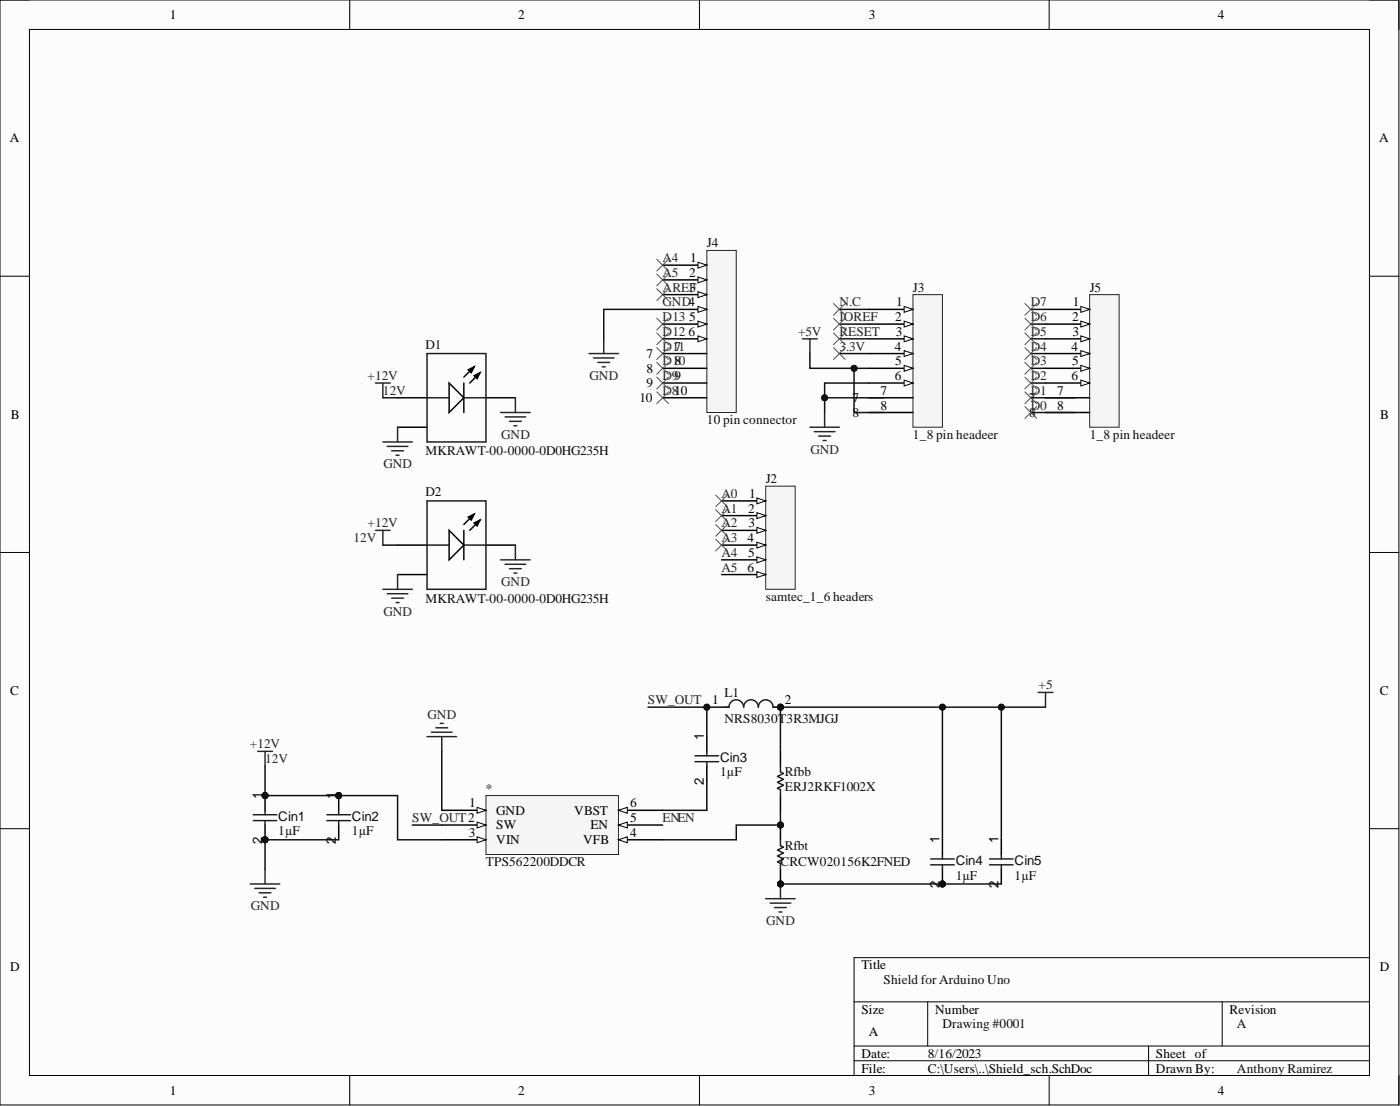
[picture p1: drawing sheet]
<svg xmlns="http://www.w3.org/2000/svg" width="241mm" height="190mm" viewBox="0 0 241 190" stroke-linecap="round" stroke-linejoin="round" font-family="sans-serif">
<defs><g id="words">
<g font-size="2.3">
<text x="29.3" y="3.3">1</text>
<text x="89.3" y="3.3">2</text>
<text x="149.7" y="3.3">3</text>
<text x="209.9" y="3.3">4</text>
<text x="1.7" y="24.5">A</text>
<text x="237.7" y="24.5">A</text>
<text x="118.8" y="47.7">2</text>
<text x="118.9" y="45.2">1</text>
<text x="118.9" y="50.2">3</text>
<text x="154.5" y="52.8">1</text>
<text x="184.9" y="52.8">1</text>
<text x="118.7" y="57.9">6</text>
<text x="118.8" y="55.3">5</text>
<text x="154.3" y="55.3">2</text>
<text x="154.4" y="57.9">3</text>
<text x="184.8" y="55.3">2</text>
<text x="184.9" y="57.9">3</text>
<text x="111.4" y="61.7">7</text>
<text x="111.4" y="64.2">8</text>
<text x="154.2" y="60.4">4</text>
<text x="154.2" y="65.5">6</text>
<text x="154.3" y="62.9">5</text>
<text x="184.7" y="60.4">4</text>
<text x="184.7" y="65.5">6</text>
<text x="184.8" y="62.9">5</text>
<text x="110.2" y="69.3">10</text>
<text x="111.4" y="66.7">9</text>
<text x="147" y="69.3">7</text>
<text x="147" y="71.8">8</text>
<text x="151.8" y="68">7</text>
<text x="151.8" y="70.5">8</text>
<text x="177.4" y="69.3">7</text>
<text x="177.4" y="71.8">8</text>
<text x="182.2" y="68">7</text>
<text x="182.2" y="70.5">8</text>
<text x="1.9" y="72.2">B</text>
<text x="237.9" y="72.2">B</text>
<text x="128.9" y="88.3">2</text>
<text x="129.1" y="85.8">1</text>
<text x="128.8" y="93.4">4</text>
<text x="128.9" y="95.9">5</text>
<text x="129" y="90.8">3</text>
<text x="128.8" y="98.5">6</text>
<text x="1.8" y="119.7">C</text>
<text x="237.8" y="119.7">C</text>
<text x="122.8" y="121.3">1</text>
<text x="135.3" y="121.3">2</text>
<text x="121.3" y="127.4" transform="rotate(-90 121.3 127.4)">1</text>
<text x="45.2" y="137.5" transform="rotate(-90 45.2 137.5)">1</text>
<text x="57.9" y="137.5" transform="rotate(-90 57.9 137.5)">1</text>
<text x="121.3" y="135.2" transform="rotate(-90 121.3 135.2)">2</text>
<text x="80.9" y="139.1">1</text>
<text x="85.5" y="140.3">GND</text>
<text x="85.5" y="142.9">SW</text>
<text x="99" y="140.3">VBST</text>
<text x="101.8" y="142.9">EN</text>
<text x="108.6" y="141.6">5</text>
<text x="108.6" y="139.1">6</text>
<text x="45.2" y="145.3" transform="rotate(-90 45.2 145.3)">2</text>
<text x="57.9" y="145.3" transform="rotate(-90 57.9 145.3)">2</text>
<text x="80.8" y="144.1">3</text>
<text x="85.5" y="145.4">VIN</text>
<text x="100.5" y="145.4">VFB</text>
<text x="108.6" y="144.1">4</text>
<text x="161.9" y="145.2" transform="rotate(-90 161.9 145.2)">1</text>
<text x="172.1" y="145.2" transform="rotate(-90 172.1 145.2)">1</text>
<text x="161.9" y="152.9" transform="rotate(-90 161.9 152.9)">2</text>
<text x="172.1" y="152.9" transform="rotate(-90 172.1 152.9)">2</text>
<text x="1.8" y="167.3">D</text>
<text x="148.5" y="167">Title</text>
<text x="237.8" y="167.3">D</text>
<text x="148.5" y="174.6">Size</text>
<text x="149.7" y="178.4">A</text>
<text x="161.2" y="174.6">Number</text>
<text x="211.9" y="174.6">Revision</text>
<text x="148.5" y="182.2">Date:</text>
<text x="148.5" y="184.7">File:</text>
<text x="159.9" y="182.2">8/16/2023</text>
<text x="159.9" y="184.7">C:\Users\..\Shield_sch.SchDoc</text>
<text x="199.2" y="182.2">Sheet of</text>
<text x="199.2" y="184.7">Drawn By:</text>
<text x="29.3" y="188.5">1</text>
<text x="89.3" y="188.5">2</text>
<text x="149.7" y="188.5">3</text>
<text x="209.9" y="188.5">4</text>
</g>
<g font-size="2.3" fill="#262626">
<text x="114.2" y="45.2">A4</text>
<text x="114.2" y="47.7">A5</text>
<text x="114.2" y="50.2">AREF</text>
<text x="114.2" y="52.8">GND4</text>
<text x="144.7" y="52.8">N.C</text>
<text x="177.7" y="52.8">D7</text>
<text x="114.2" y="55.3">D13</text>
<text x="114.2" y="57.9">D12</text>
<text x="137.6" y="57.9">+5V</text>
<text x="144.7" y="55.3">IOREF</text>
<text x="144.7" y="57.9">RESET</text>
<text x="177.7" y="55.3">D6</text>
<text x="177.7" y="57.9">D5</text>
<text x="63.4" y="65.5">+12V</text>
<text x="101.6" y="65.5">GND</text>
<text x="114.2" y="60.4">D171</text>
<text x="114.2" y="62.9">D180</text>
<text x="114.2" y="65.5">D99</text>
<text x="144.7" y="60.4">3.3V</text>
<text x="177.7" y="60.4">D4</text>
<text x="177.7" y="62.9">D3</text>
<text x="177.7" y="65.5">D2</text>
<text x="66" y="68">12V</text>
<text x="114.2" y="68">D810</text>
<text x="177.7" y="68">D1</text>
<text x="177.7" y="70.5">D0</text>
<text x="86.4" y="75.6">GND</text>
<text x="66.1" y="80.7">GND</text>
<text x="139.7" y="78.2">GND</text>
<text x="124.4" y="85.8">A0</text>
<text x="124.4" y="88.3">A1</text>
<text x="60.9" y="93.4">12V</text>
<text x="63.4" y="90.8">+12V</text>
<text x="124.4" y="90.8">A2</text>
<text x="124.4" y="93.4">A3</text>
<text x="124.4" y="95.9">A4</text>
<text x="86.4" y="101">GND</text>
<text x="124.4" y="98.5">A5</text>
<text x="66.1" y="106.1">GND</text>
<text x="179" y="118.8">+5</text>
<text x="73.7" y="123.8">GND</text>
<text x="111.7" y="121.3">SW_OUT</text>
<text x="43.1" y="128.9">+12V</text>
<text x="45.7" y="131.4">12V</text>
<text x="71.1" y="141.6">SW_OUT2</text>
<text x="114.2" y="141.6">ENEN</text>
<text x="43.2" y="156.8">GND</text>
<text x="132.1" y="159.4">GND</text>
</g>
<g font-size="2.3" fill="#0e0e0e">
<text x="121.8" y="42.6">J4</text>
<text x="157.4" y="50.2">J3</text>
<text x="187.8" y="50.2">J5</text>
<text x="73.3" y="60.1">D1</text>
<text x="121.8" y="73.1">10 pin connector</text>
<text x="157.4" y="75.6">1_8 pin headeer</text>
<text x="187.8" y="75.6">1_8 pin headeer</text>
<text x="73.3" y="78.4">MKRAWT-00-0000-0D0HG235H</text>
<text x="132" y="83.2">J2</text>
<text x="73.3" y="85.5">D2</text>
<text x="73.3" y="103.8">MKRAWT-00-0000-0D0HG235H</text>
<text x="132" y="103.5">samtec_1_6 headers</text>
<text x="124.9" y="120">L1</text>
<text x="124.9" y="124.6">NRS8030T3R3MJGJ</text>
<text x="124.1" y="131.2">Cin3</text>
<text x="83.8" y="136.5">*</text>
<text x="124.1" y="133.7">1µF</text>
<text x="135.3" y="133.7">Rfbb</text>
<text x="135.3" y="136.3">ERJ2RKF1002X</text>
<text x="48" y="143.9">1µF</text>
<text x="48" y="141.3">Cin1</text>
<text x="60.7" y="143.9">1µF</text>
<text x="60.7" y="141.3">Cin2</text>
<text x="83.8" y="149.2">TPS562200DDCR</text>
<text x="134.5" y="149.2">CRCW020156K2FNED</text>
<text x="135.3" y="146.4">Rfbt</text>
<text x="164.7" y="149">Cin4</text>
<text x="174.9" y="149">Cin5</text>
<text x="164.7" y="151.5">1µF</text>
<text x="174.9" y="151.5">1µF</text>
<text x="152.3" y="169.5">Shield for Arduino Uno</text>
<text x="162.4" y="177.1">Drawing #0001</text>
<text x="213.2" y="177.1">A</text>
<text x="213.2" y="184.7">Anthony Ramirez</text>
</g>
</g></defs>
<path d="M0 0h241.1v190.3h-241.1z" fill-rule="evenodd" fill="#fcfcfc"/>
<path d="M0 0h241.1v190.3h-241.1z" fill="none" stroke="#000" stroke-width=".17"/>
<path d="M5.1 5.1h230.9v180.1h-230.9z" fill-rule="evenodd" fill="#fcfcfc"/>
<g fill="none" stroke="#000" stroke-width=".17">
<path d="M0 0h5.1M60.3 0v5.1M120.6 0v5.1M180.8 0v5.1M236 0h5.1v5.1M5.1 5.1h230.9v180.1h-230.9zM0 47.6h5.1M236 47.6h5.1M0 95.2h5.1M236 95.2h5.1M0 142.7h5.1M236 142.7h5.1"/>
<path d="M147.2 172.6h88.8M159.9 172.6v7.6M210.7 172.6v7.6M236 164.9h-88.8v20.3M60.3 185.2v5.1M120.6 185.2v5.1M147.2 180.2h88.8M147.2 182.7h88.8M180.8 185.2v5.1M198 180.2v5M241.1 185.2v5.1"/>
</g>
<path d="M68.5 68.5h5.1M68.5 73.6h5.1M83.8 68.5h5" fill="none" stroke="#000" stroke-width=".25"/>
<path d="M77.4 66l2.5 2.5-2.5 2.6z" fill="#fefefe"/>
<path d="M77.4 66l2.5 2.5-2.5 2.6zM79.9 66v5.1M80.7 63.7l1-.5-.5 1zM81.7 64.7l1-.5-.5 1zM81.7 63.2l-1.8 1.8M82.7 64.2l-1.7 1.8M68.5 93.9h5.1M68.5 99h5.1M83.8 93.9h5" fill="none" stroke="#000" stroke-width=".25"/>
<path d="M80.7 63.7l1-.5-.5 1zM81.7 64.7l1-.5-.5 1z" fill="#000"/>
<path d="M73.6 60.9h10.2v15.2h-10.2zM73.6 68.5h3.8M79.9 68.5h3.9" fill="none" stroke="#1c1c1c" stroke-width=".25"/>
<path d="M77.4 91.4l2.5 2.5-2.5 2.5z" fill="#fefefe"/>
<path d="M77.4 91.4l2.5 2.5-2.5 2.5zM79.9 91.4v5M80.7 89.1l1-.5-.5 1zM81.7 90.1l1-.5-.5 1zM81.7 88.6l-1.8 1.7M82.7 89.6l-1.7 1.8" fill="none" stroke="#000" stroke-width=".25"/>
<path d="M80.7 89.1l1-.5-.5 1zM81.7 90.1l1-.5-.5 1z" fill="#000"/>
<path d="M73.6 86.3h10.2v15.2h-10.2zM73.6 93.9h3.8M79.9 93.9h3.9" fill="none" stroke="#1c1c1c" stroke-width=".25"/>
<path d="M83.8 137h22.8v10.2h-22.8z" fill-rule="evenodd" fill="#f5f5f5"/>
<path d="M83.8 137h22.8v10.2h-22.8z" fill="none" stroke="#262626" stroke-width=".17"/>
<path d="M76.1 139.6h7.7" fill="none" stroke="#000" stroke-width=".25"/>
<path d="M82.2 139.1l1.6 .5-1.6 .5z" fill="#fbfbfb"/>
<path d="M82.2 139.1l1.6 .5-1.6 .5z" fill="none" stroke="#000" stroke-width=".17"/>
<path d="M76.1 142.1h7.7" fill="none" stroke="#000" stroke-width=".25"/>
<path d="M82.2 141.6l1.6 .5-1.6 .5z" fill="#fbfbfb"/>
<path d="M82.2 141.6l1.6 .5-1.6 .5z" fill="none" stroke="#000" stroke-width=".17"/>
<path d="M76.1 144.6h7.7" fill="none" stroke="#000" stroke-width=".25"/>
<path d="M82.2 144.1l1.6 .5-1.6 .6z" fill="#fbfbfb"/>
<path d="M82.2 144.1l1.6 .5-1.6 .6z" fill="none" stroke="#000" stroke-width=".17"/>
<path d="M106.6 144.6h7.6" fill="none" stroke="#000" stroke-width=".25"/>
<path d="M106.6 144.6l1.5-.5v1.1z" fill="#fbfbfb"/>
<path d="M106.6 144.6l1.5-.5v1.1z" fill="none" stroke="#000" stroke-width=".17"/>
<path d="M106.6 142.1h7.6" fill="none" stroke="#000" stroke-width=".25"/>
<path d="M106.6 142.1l1.5-.5v1z" fill="#fbfbfb"/>
<path d="M106.6 142.1l1.5-.5v1z" fill="none" stroke="#000" stroke-width=".17"/>
<path d="M106.6 139.6h7.6" fill="none" stroke="#000" stroke-width=".25"/>
<path d="M106.6 139.6l1.5-.5v1z" fill="#fbfbfb"/>
<path d="M106.6 139.6l1.5-.5v1z" fill="none" stroke="#000" stroke-width=".17"/>
<circle cx="45.7" cy="137" r=".51" fill="#0e0e0e"/>
<circle cx="45.7" cy="137" r=".51" fill="none" stroke="#0e0e0e" stroke-width=".17"/>
<circle cx="45.7" cy="144.6" r=".51" fill="#0e0e0e"/>
<circle cx="45.7" cy="144.6" r=".51" fill="none" stroke="#0e0e0e" stroke-width=".17"/>
<path d="M45.7 137v2.6" fill="none" stroke="#000" stroke-width=".25"/>
<circle cx="45.7" cy="137" r=".51" fill="#0e0e0e"/>
<circle cx="45.7" cy="137" r=".51" fill="none" stroke="#0e0e0e" stroke-width=".17"/>
<path d="M45.7 142.1v2.5" fill="none" stroke="#000" stroke-width=".25"/>
<circle cx="45.7" cy="144.6" r=".51" fill="#0e0e0e"/>
<circle cx="45.7" cy="144.6" r=".51" fill="none" stroke="#0e0e0e" stroke-width=".17"/>
<path d="M45.7 139.6v.7M43.7 141.3h4M43.7 140.3h4M45.7 141.3v.8" fill="none" stroke="#1c1c1c" stroke-width=".25"/>
<circle cx="58.4" cy="137" r=".51" fill="#0e0e0e"/>
<circle cx="58.4" cy="137" r=".51" fill="none" stroke="#0e0e0e" stroke-width=".17"/>
<path d="M58.4 137v2.6" fill="none" stroke="#000" stroke-width=".25"/>
<circle cx="58.4" cy="137" r=".51" fill="#0e0e0e"/>
<circle cx="58.4" cy="137" r=".51" fill="none" stroke="#0e0e0e" stroke-width=".17"/>
<path d="M121.8 126.9v2.5M121.8 132v2.5M58.4 142.1v2.5" fill="none" stroke="#000" stroke-width=".25"/>
<path d="M58.4 139.6v.7M119.8 131.2h4.1M119.8 130.2h4.1M121.8 129.4v.8M121.8 131.2v.8M56.3 141.3h4.1M56.3 140.3h4.1M58.4 141.3v.8" fill="none" stroke="#1c1c1c" stroke-width=".25"/>
<circle cx="162.4" cy="152.3" r=".51" fill="#0e0e0e"/>
<circle cx="162.4" cy="152.3" r=".51" fill="none" stroke="#0e0e0e" stroke-width=".17"/>
<path d="M162.4 144.6v2.6M162.4 149.7v2.6" fill="none" stroke="#000" stroke-width=".25"/>
<circle cx="162.4" cy="152.3" r=".51" fill="#0e0e0e"/>
<circle cx="162.4" cy="152.3" r=".51" fill="none" stroke="#0e0e0e" stroke-width=".17"/>
<path d="M134.5 132v1l.5 .2-1 .5 1 .5-1 .5 1 .6-1 .5 .5 .2v1M160.4 149h4.1M160.4 147.9h4.1M162.4 147.2v.7M162.4 149v.7M170.6 149h4M170.6 147.9h4M172.6 147.2v.7M172.6 149v.7" fill="none" stroke="#1c1c1c" stroke-width=".25"/>
<path d="M134.5 129.4v2.6M134.5 137v2.6M172.6 144.6v2.6M172.6 149.7v2.6" fill="none" stroke="#000" stroke-width=".25"/>
<circle cx="134.5" cy="152.3" r=".51" fill="#0e0e0e"/>
<circle cx="134.5" cy="152.3" r=".51" fill="none" stroke="#0e0e0e" stroke-width=".17"/>
<circle cx="134.5" cy="142.1" r=".51" fill="#0e0e0e"/>
<circle cx="134.5" cy="142.1" r=".51" fill="none" stroke="#0e0e0e" stroke-width=".17"/>
<path d="M134.5 149.7v2.6" fill="none" stroke="#000" stroke-width=".25"/>
<circle cx="134.5" cy="152.3" r=".51" fill="#0e0e0e"/>
<circle cx="134.5" cy="152.3" r=".51" fill="none" stroke="#0e0e0e" stroke-width=".17"/>
<path d="M134.5 142.1v2.5" fill="none" stroke="#000" stroke-width=".25"/>
<circle cx="134.5" cy="142.1" r=".51" fill="#0e0e0e"/>
<circle cx="134.5" cy="142.1" r=".51" fill="none" stroke="#0e0e0e" stroke-width=".17"/>
<path d="M134.5 144.6v1.1l.5 .2-1 .5 1 .5-1 .5 1 .5-1 .6 .5 .2v1" fill="none" stroke="#1c1c1c" stroke-width=".25"/>
<circle cx="134.5" cy="121.8" r=".51" fill="#0e0e0e"/>
<circle cx="134.5" cy="121.8" r=".51" fill="none" stroke="#0e0e0e" stroke-width=".17"/>
<path d="M124.4 121.8h1.2M133.2 121.8h1.3" fill="none" stroke="#000" stroke-width=".25"/>
<circle cx="134.5" cy="121.8" r=".51" fill="#0e0e0e"/>
<circle cx="134.5" cy="121.8" r=".51" fill="none" stroke="#0e0e0e" stroke-width=".17"/>
<path d="M125.1 121.8h.5a1.27 1.27 0 0 1 1.3-1.3 1.27 1.27 0 0 1 1.3 1.3 1.27 1.27 0 0 1 1.2-1.3 1.27 1.27 0 0 1 1.3 1.3 1.27 1.27 0 0 1 1.3-1.3 1.27 1.27 0 0 1 1.2 1.3h.3" fill="none" stroke="#1c1c1c" stroke-width=".25"/>
<path d="M132 154.8h5.1M132.7 155.6h3.6M133.5 156.3h2M134.3 157.1h.5M134.5 152.3v2.5" fill="none" stroke="#262626" stroke-width=".25"/>
<circle cx="134.5" cy="152.3" r=".51" fill="#0e0e0e"/>
<circle cx="134.5" cy="152.3" r=".51" fill="none" stroke="#0e0e0e" stroke-width=".17"/>
<g fill="none" stroke="#262626" stroke-width=".25">
<path d="M64.7 66h2.6M66 66v2.5M66 76.1h5.1M66.7 76.9h3.6M67.5 77.6h2M68.3 78.4h.5M68.5 73.6v2.5M86.3 71.1h5.1M87.1 71.8h3.5M87.8 72.6h2M88.6 73.3h.5M88.8 68.5v2.6"/>
<path d="M64.7 91.4h2.6M66 91.4v2.5M68.5 99v2.5M86.3 96.4h5.1M87.1 97.2h3.5M87.8 98h2M88.6 98.7h.5M88.8 93.9v2.5M66 101.5h5.1M66.7 102.3h3.6M67.5 103h2M68.3 103.8h.5"/>
<path d="M178.9 119.3h2.6M180.2 119.3v2.5M44.4 129.4h2.6M45.7 129.4v2.6M73.6 126.9h5.1M74.4 126.1h3.5M75.1 125.4h2.1M75.9 124.6h.5M76.1 126.9v2.5M43.1 152.3h5.1M43.9 153h3.6M44.7 153.8h2"/>
<path d="M45.4 154.5h.5M45.7 149.7v2.6"/>
</g>
<path d="M132 83.7h5.1v17.8h-5.1z" fill-rule="evenodd" fill="#f5f5f5"/>
<path d="M132 83.7h5.1v17.8h-5.1z" fill="none" stroke="#262626" stroke-width=".17"/>
<path d="M124.4 86.3h7.6" fill="none" stroke="#000" stroke-width=".25"/>
<path d="M130.5 85.8l1.5 .5-1.5 .5z" fill="#fbfbfb"/>
<path d="M130.5 85.8l1.5 .5-1.5 .5z" fill="none" stroke="#000" stroke-width=".17"/>
<path d="M124.4 88.8h7.6" fill="none" stroke="#000" stroke-width=".25"/>
<path d="M130.5 88.3l1.5 .5-1.5 .5z" fill="#fbfbfb"/>
<path d="M130.5 88.3l1.5 .5-1.5 .5z" fill="none" stroke="#000" stroke-width=".17"/>
<path d="M124.4 91.4h7.6" fill="none" stroke="#000" stroke-width=".25"/>
<path d="M130.5 90.8l1.5 .6-1.5 .5z" fill="#fbfbfb"/>
<path d="M130.5 90.8l1.5 .6-1.5 .5z" fill="none" stroke="#000" stroke-width=".17"/>
<path d="M124.4 93.9h7.6" fill="none" stroke="#000" stroke-width=".25"/>
<path d="M130.5 93.4l1.5 .5-1.5 .5z" fill="#fbfbfb"/>
<path d="M130.5 93.4l1.5 .5-1.5 .5z" fill="none" stroke="#000" stroke-width=".17"/>
<path d="M124.4 96.4h7.6" fill="none" stroke="#000" stroke-width=".25"/>
<path d="M130.5 95.9l1.5 .5-1.5 .5z" fill="#fbfbfb"/>
<path d="M130.5 95.9l1.5 .5-1.5 .5z" fill="none" stroke="#000" stroke-width=".17"/>
<path d="M124.4 99h7.6" fill="none" stroke="#000" stroke-width=".25"/>
<path d="M130.5 98.5l1.5 .5-1.5 .5z" fill="#fbfbfb"/>
<path d="M130.5 98.5l1.5 .5-1.5 .5z" fill="none" stroke="#000" stroke-width=".17"/>
<path d="M157.4 50.7h5v22.9h-5z" fill-rule="evenodd" fill="#f5f5f5"/>
<path d="M157.4 50.7h5v22.9h-5z" fill="none" stroke="#262626" stroke-width=".17"/>
<path d="M149.7 53.3h7.7" fill="none" stroke="#000" stroke-width=".25"/>
<path d="M155.8 52.8l1.6 .5-1.6 .5z" fill="#fbfbfb"/>
<path d="M155.8 52.8l1.6 .5-1.6 .5z" fill="none" stroke="#000" stroke-width=".17"/>
<path d="M149.7 55.8h7.7" fill="none" stroke="#000" stroke-width=".25"/>
<path d="M155.8 55.3l1.6 .5-1.6 .5z" fill="#fbfbfb"/>
<path d="M155.8 55.3l1.6 .5-1.6 .5z" fill="none" stroke="#000" stroke-width=".17"/>
<path d="M149.7 58.4h7.7" fill="none" stroke="#000" stroke-width=".25"/>
<path d="M155.8 57.9l1.6 .5-1.6 .5z" fill="#fbfbfb"/>
<path d="M155.8 57.9l1.6 .5-1.6 .5z" fill="none" stroke="#000" stroke-width=".17"/>
<path d="M149.7 60.9h7.7" fill="none" stroke="#000" stroke-width=".25"/>
<path d="M155.8 60.4l1.6 .5-1.6 .5z" fill="#fbfbfb"/>
<path d="M155.8 60.4l1.6 .5-1.6 .5z" fill="none" stroke="#000" stroke-width=".17"/>
<path d="M149.7 63.4h7.7" fill="none" stroke="#000" stroke-width=".25"/>
<path d="M155.8 62.9l1.6 .5-1.6 .5z" fill="#fbfbfb"/>
<path d="M155.8 62.9l1.6 .5-1.6 .5z" fill="none" stroke="#000" stroke-width=".17"/>
<path d="M149.7 66h7.7" fill="none" stroke="#000" stroke-width=".25"/>
<path d="M155.8 65.5l1.6 .5-1.6 .5z" fill="#fbfbfb"/>
<path d="M155.8 65.5l1.6 .5-1.6 .5z" fill="none" stroke="#000" stroke-width=".17"/>
<path d="M149.7 68.5h7.7M149.7 71.1h7.7" fill="none" stroke="#000" stroke-width=".25"/>
<path d="M121.8 43.1h5.1v28h-5.1z" fill-rule="evenodd" fill="#f5f5f5"/>
<path d="M121.8 43.1h5.1v28h-5.1z" fill="none" stroke="#262626" stroke-width=".17"/>
<path d="M114.2 45.7h7.6" fill="none" stroke="#000" stroke-width=".25"/>
<path d="M120.3 45.2l1.5 .5-1.5 .5z" fill="#fbfbfb"/>
<path d="M120.3 45.2l1.5 .5-1.5 .5z" fill="none" stroke="#000" stroke-width=".17"/>
<path d="M114.2 48.2h7.6" fill="none" stroke="#000" stroke-width=".25"/>
<path d="M120.3 47.7l1.5 .5-1.5 .5z" fill="#fbfbfb"/>
<path d="M120.3 47.7l1.5 .5-1.5 .5z" fill="none" stroke="#000" stroke-width=".17"/>
<path d="M114.2 50.7h7.6" fill="none" stroke="#000" stroke-width=".25"/>
<path d="M120.3 50.2l1.5 .5-1.5 .6z" fill="#fbfbfb"/>
<path d="M120.3 50.2l1.5 .5-1.5 .6z" fill="none" stroke="#000" stroke-width=".17"/>
<path d="M114.2 53.3h7.6" fill="none" stroke="#000" stroke-width=".25"/>
<path d="M120.3 52.8l1.5 .5-1.5 .5z" fill="#fbfbfb"/>
<path d="M120.3 52.8l1.5 .5-1.5 .5z" fill="none" stroke="#000" stroke-width=".17"/>
<path d="M114.2 55.8h7.6" fill="none" stroke="#000" stroke-width=".25"/>
<path d="M120.3 55.3l1.5 .5-1.5 .5z" fill="#fbfbfb"/>
<path d="M120.3 55.3l1.5 .5-1.5 .5z" fill="none" stroke="#000" stroke-width=".17"/>
<path d="M114.2 58.4h7.6" fill="none" stroke="#000" stroke-width=".25"/>
<path d="M120.3 57.9l1.5 .5-1.5 .5z" fill="#fbfbfb"/>
<path d="M120.3 57.9l1.5 .5-1.5 .5z" fill="none" stroke="#000" stroke-width=".17"/>
<path d="M114.2 60.9h7.6M114.2 63.4h7.6M114.2 66h7.6M114.2 68.5h7.6" fill="none" stroke="#000" stroke-width=".25"/>
<path d="M187.8 50.7h5.1v22.9h-5.1z" fill-rule="evenodd" fill="#f5f5f5"/>
<path d="M187.8 50.7h5.1v22.9h-5.1z" fill="none" stroke="#262626" stroke-width=".17"/>
<path d="M180.2 53.3h7.6" fill="none" stroke="#000" stroke-width=".25"/>
<path d="M186.3 52.8l1.5 .5-1.5 .5z" fill="#fbfbfb"/>
<path d="M186.3 52.8l1.5 .5-1.5 .5z" fill="none" stroke="#000" stroke-width=".17"/>
<path d="M180.2 55.8h7.6" fill="none" stroke="#000" stroke-width=".25"/>
<path d="M186.3 55.3l1.5 .5-1.5 .5z" fill="#fbfbfb"/>
<path d="M186.3 55.3l1.5 .5-1.5 .5z" fill="none" stroke="#000" stroke-width=".17"/>
<path d="M180.2 58.4h7.6" fill="none" stroke="#000" stroke-width=".25"/>
<path d="M186.3 57.9l1.5 .5-1.5 .5z" fill="#fbfbfb"/>
<path d="M186.3 57.9l1.5 .5-1.5 .5z" fill="none" stroke="#000" stroke-width=".17"/>
<path d="M180.2 60.9h7.6" fill="none" stroke="#000" stroke-width=".25"/>
<path d="M186.3 60.4l1.5 .5-1.5 .5z" fill="#fbfbfb"/>
<path d="M186.3 60.4l1.5 .5-1.5 .5z" fill="none" stroke="#000" stroke-width=".17"/>
<path d="M180.2 63.4h7.6" fill="none" stroke="#000" stroke-width=".25"/>
<path d="M186.3 62.9l1.5 .5-1.5 .5z" fill="#fbfbfb"/>
<path d="M186.3 62.9l1.5 .5-1.5 .5z" fill="none" stroke="#000" stroke-width=".17"/>
<path d="M180.2 66h7.6" fill="none" stroke="#000" stroke-width=".25"/>
<path d="M186.3 65.5l1.5 .5-1.5 .5z" fill="#fbfbfb"/>
<path d="M186.3 65.5l1.5 .5-1.5 .5z" fill="none" stroke="#000" stroke-width=".17"/>
<path d="M180.2 68.5h7.6M180.2 71.1h7.6" fill="none" stroke="#000" stroke-width=".25"/>
<path d="M138.3 58.4h2.6M139.6 58.4v2.5M139.6 73.6h5.1M140.4 74.3h3.5M141.1 75.1h2M141.9 75.9h.5M142.1 71.1v2.5" fill="none" stroke="#262626" stroke-width=".25"/>
<path d="M124.4 121.8h-2.6v5.1" fill="none" stroke="#0e0e0e" stroke-width=".25"/>
<circle cx="121.8" cy="121.8" r=".51" fill="#0e0e0e"/>
<circle cx="121.8" cy="121.8" r=".51" fill="none" stroke="#0e0e0e" stroke-width=".17"/>
<path d="M134.5 121.8v7.6" fill="none" stroke="#0e0e0e" stroke-width=".25"/>
<circle cx="134.5" cy="121.8" r=".51" fill="#0e0e0e"/>
<circle cx="134.5" cy="121.8" r=".51" fill="none" stroke="#0e0e0e" stroke-width=".17"/>
<path d="M134.5 139.6v2.5h-7.6v2.5h-12.7" fill="none" stroke="#0e0e0e" stroke-width=".25"/>
<circle cx="134.5" cy="142.1" r=".51" fill="#0e0e0e"/>
<circle cx="134.5" cy="142.1" r=".51" fill="none" stroke="#0e0e0e" stroke-width=".17"/>
<path d="M134.5 152.3h27.9" fill="none" stroke="#0e0e0e" stroke-width=".25"/>
<circle cx="134.5" cy="152.3" r=".51" fill="#0e0e0e"/>
<circle cx="134.5" cy="152.3" r=".51" fill="none" stroke="#0e0e0e" stroke-width=".17"/>
<circle cx="162.4" cy="152.3" r=".51" fill="#0e0e0e"/>
<circle cx="162.4" cy="152.3" r=".51" fill="none" stroke="#0e0e0e" stroke-width=".17"/>
<path d="M162.4 152.3h10.2" fill="none" stroke="#0e0e0e" stroke-width=".25"/>
<circle cx="162.4" cy="152.3" r=".51" fill="#0e0e0e"/>
<circle cx="162.4" cy="152.3" r=".51" fill="none" stroke="#0e0e0e" stroke-width=".17"/>
<path d="M134.5 121.8h27.9v22.8" fill="none" stroke="#0e0e0e" stroke-width=".25"/>
<circle cx="134.5" cy="121.8" r=".51" fill="#0e0e0e"/>
<circle cx="134.5" cy="121.8" r=".51" fill="none" stroke="#0e0e0e" stroke-width=".17"/>
<circle cx="162.4" cy="121.8" r=".51" fill="#0e0e0e"/>
<circle cx="162.4" cy="121.8" r=".51" fill="none" stroke="#0e0e0e" stroke-width=".17"/>
<path d="M162.4 121.8h10.2v22.8" fill="none" stroke="#0e0e0e" stroke-width=".25"/>
<circle cx="172.6" cy="121.8" r=".51" fill="#0e0e0e"/>
<circle cx="172.6" cy="121.8" r=".51" fill="none" stroke="#0e0e0e" stroke-width=".17"/>
<circle cx="162.4" cy="121.8" r=".51" fill="#0e0e0e"/>
<circle cx="162.4" cy="121.8" r=".51" fill="none" stroke="#0e0e0e" stroke-width=".17"/>
<path d="M76.1 129.4v10.2M111.7 121.8h10.1M121.8 134.5v5.1h-7.6" fill="none" stroke="#0e0e0e" stroke-width=".25"/>
<circle cx="121.8" cy="121.8" r=".51" fill="#0e0e0e"/>
<circle cx="121.8" cy="121.8" r=".51" fill="none" stroke="#0e0e0e" stroke-width=".17"/>
<path d="M172.6 121.8h7.6" fill="none" stroke="#0e0e0e" stroke-width=".25"/>
<circle cx="172.6" cy="121.8" r=".51" fill="#0e0e0e"/>
<circle cx="172.6" cy="121.8" r=".51" fill="none" stroke="#0e0e0e" stroke-width=".17"/>
<path d="M45.7 137h12.7" fill="none" stroke="#0e0e0e" stroke-width=".25"/>
<circle cx="58.4" cy="137" r=".51" fill="#0e0e0e"/>
<circle cx="58.4" cy="137" r=".51" fill="none" stroke="#0e0e0e" stroke-width=".17"/>
<circle cx="45.7" cy="137" r=".51" fill="#0e0e0e"/>
<circle cx="45.7" cy="137" r=".51" fill="none" stroke="#0e0e0e" stroke-width=".17"/>
<path d="M45.7 144.6h12.7" fill="none" stroke="#0e0e0e" stroke-width=".25"/>
<circle cx="45.7" cy="144.6" r=".51" fill="#0e0e0e"/>
<circle cx="45.7" cy="144.6" r=".51" fill="none" stroke="#0e0e0e" stroke-width=".17"/>
<path d="M45.7 144.6v5.1" fill="none" stroke="#0e0e0e" stroke-width=".25"/>
<circle cx="45.7" cy="144.6" r=".51" fill="#0e0e0e"/>
<circle cx="45.7" cy="144.6" r=".51" fill="none" stroke="#0e0e0e" stroke-width=".17"/>
<path d="M45.7 132v5" fill="none" stroke="#0e0e0e" stroke-width=".25"/>
<circle cx="45.7" cy="137" r=".51" fill="#0e0e0e"/>
<circle cx="45.7" cy="137" r=".51" fill="none" stroke="#0e0e0e" stroke-width=".17"/>
<path d="M58.4 137h10.1v7.6h7.6" fill="none" stroke="#0e0e0e" stroke-width=".25"/>
<circle cx="58.4" cy="137" r=".51" fill="#0e0e0e"/>
<circle cx="58.4" cy="137" r=".51" fill="none" stroke="#0e0e0e" stroke-width=".17"/>
<path d="M147.2 63.4v7.7h5.1M71.1 142.1h5" fill="none" stroke="#0e0e0e" stroke-width=".25"/>
<circle cx="147.2" cy="63.4" r=".51" fill="#0e0e0e"/>
<circle cx="147.2" cy="63.4" r=".51" fill="none" stroke="#0e0e0e" stroke-width=".17"/>
<path d="M142.1 68.5h10.2" fill="none" stroke="#0e0e0e" stroke-width=".25"/>
<circle cx="142.1" cy="68.5" r=".51" fill="#0e0e0e"/>
<circle cx="142.1" cy="68.5" r=".51" fill="none" stroke="#0e0e0e" stroke-width=".17"/>
<g fill="none" stroke="#0e0e0e" stroke-width=".25">
<path d="M114.2 53.3h-10.1v5.1M144.7 53.3h5M144.7 55.8h5M144.7 58.4h5M177.7 53.3h2.5M177.7 55.8h2.5M177.7 58.4h2.5M139.6 60.9v2.5h10.1M144.7 60.9h5M177.7 60.9h2.5M177.7 63.4h2.5M177.7 66h2.5"/>
<path d="M177.7 68.5h7.6M177.7 71.1h7.6"/>
</g>
<g fill="none" stroke="#4c4c4c" stroke-width=".17">
<path d="M113.2 49.7l2 2.1M113.2 54.8l2 2M113.2 57.3l2 2.1M113.2 59.9l2 2M115.2 49.7l-2 2.1M115.2 54.8l-2 2M115.2 57.3l-2 2.1M115.2 59.9l-2 2M143.7 52.3l2 2M143.7 54.8l2 2M143.7 57.3l2 2.1M143.7 59.9l2 2"/>
<path d="M145.7 52.3l-2 2M145.7 54.8l-2 2M145.7 57.3l-2 2.1M145.7 59.9l-2 2M176.6 52.3l2.1 2M176.6 54.8l2.1 2M176.6 57.3l2.1 2.1M176.6 59.9l2.1 2M178.7 52.3l-2.1 2M178.7 54.8l-2.1 2M178.7 57.3l-2.1 2.1M178.7 59.9l-2.1 2"/>
<path d="M113.2 62.4l2 2.1M113.2 65l2 2M113.2 67.5l2 2M115.2 62.4l-2 2.1M115.2 65l-2 2M115.2 67.5l-2 2M176.6 62.4l2.1 2.1M176.6 65l2.1 2M176.6 67.5l2.1 2M176.6 70l2.1 2.1M178.7 62.4l-2.1 2.1M178.7 65l-2.1 2"/>
<path d="M178.7 67.5l-2.1 2M178.7 70l-2.1 2.1M123.3 85.3l2.1 2M123.3 87.8l2.1 2M123.3 90.3l2.1 2.1M123.3 92.9l2.1 2M125.4 85.3l-2.1 2M125.4 87.8l-2.1 2M125.4 90.3l-2.1 2.1M125.4 92.9l-2.1 2"/>
</g>
<path d="M104.1 58.4v2.5M101.5 60.9h5.1M102.3 61.7h3.5M103 62.4h2.1M103.8 63.2h.5" fill="none" stroke="#262626" stroke-width=".25"/>
<circle cx="147.2" cy="63.4" r=".51" fill="#0e0e0e"/>
<circle cx="147.2" cy="63.4" r=".51" fill="none" stroke="#0e0e0e" stroke-width=".17"/>
<path d="M149.7 66h-7.6v5.1" fill="none" stroke="#0e0e0e" stroke-width=".25"/>
<circle cx="142.1" cy="68.5" r=".51" fill="#0e0e0e"/>
<circle cx="142.1" cy="68.5" r=".51" fill="none" stroke="#0e0e0e" stroke-width=".17"/>
<path d="M113.2 44.7l2 2M113.2 47.2l2 2M115.2 44.7l-2 2M115.2 47.2l-2 2" fill="none" stroke="#4c4c4c" stroke-width=".17"/>
<path d="M66 68.5h2.5M66 93.9h2.5" fill="none" stroke="#0e0e0e" stroke-width=".25"/>
<use href="#words"/>
</svg>
